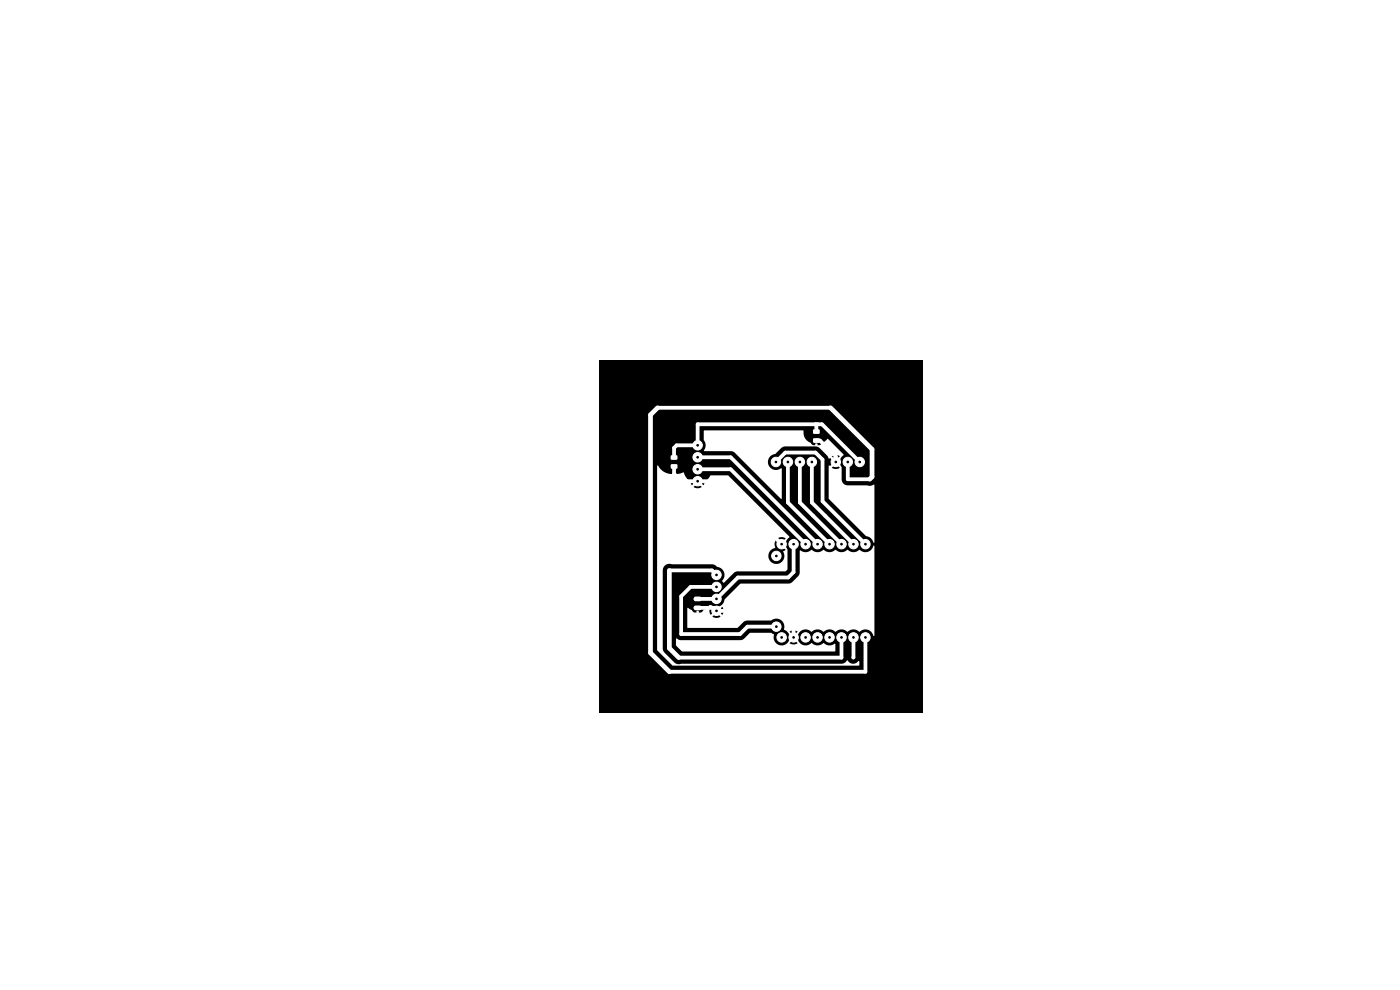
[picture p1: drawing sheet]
<svg xmlns="http://www.w3.org/2000/svg" width="297mm" height="210mm" viewBox="0 0 297 210" stroke-linecap="round" stroke-linejoin="round" font-family="sans-serif">
<path d="M127.2 76.5h68.6v74.7h-68.6z" fill="#000"/>
<g fill="#fff" stroke="#fff" stroke-width=".21">
<circle cx="148" cy="102.1" r="1"/>
<circle cx="148" cy="99.5" r="1"/>
<circle cx="148" cy="97" r="1"/>
<circle cx="148" cy="94.5" r="1"/>
</g>
<g fill="#fff">
<path d="M142.3 98.5h1.3l.1 .2v.6l-.2 .2-1.1-.1-.1-.2z"/>
<path d="M142.3 96.6h1.3l.1 .2v.6l-.2 .2-1.1-.1-.1-.2z"/>
</g>
<g fill="#fff" stroke="#fff" stroke-width=".21">
<circle cx="152" cy="129.6" r="1"/>
<circle cx="152" cy="127" r="1"/>
<circle cx="152" cy="124.5" r="1"/>
<circle cx="152" cy="122" r="1"/>
<circle cx="164.6" cy="98" r="1"/>
<circle cx="167.1" cy="98" r="1"/>
<circle cx="169.7" cy="98" r="1"/>
<circle cx="172.2" cy="98" r="1"/>
<circle cx="177.3" cy="98" r="1"/>
<circle cx="179.8" cy="98" r="1"/>
<circle cx="182.4" cy="98" r="1"/>
</g>
<g fill="#fff">
<path d="M172.5 91.1h1.3l.1 .2v.6l-.2 .2-1.1-.1-.1-.2z"/>
<path d="M172.5 93h1.3l.1 .2v.6l-.2 .2-1.1-.1-.1-.2z"/>
</g>
<g fill="#fff" stroke="#fff" stroke-width=".21">
<circle cx="165.8" cy="115.4" r="1"/>
<circle cx="168.4" cy="115.4" r="1"/>
<circle cx="170.9" cy="115.4" r="1"/>
<circle cx="173.4" cy="115.4" r="1"/>
<circle cx="176" cy="115.4" r="1"/>
<circle cx="178.5" cy="115.4" r="1"/>
<circle cx="181.1" cy="115.4" r="1"/>
<circle cx="183.6" cy="115.4" r="1"/>
<circle cx="183.6" cy="135.2" r="1"/>
<circle cx="181.1" cy="135.2" r="1"/>
<circle cx="178.5" cy="135.2" r="1"/>
<circle cx="176" cy="135.2" r="1"/>
<circle cx="173.4" cy="135.2" r="1"/>
<circle cx="170.9" cy="135.2" r="1"/>
<circle cx="168.4" cy="135.2" r="1"/>
<circle cx="165.8" cy="135.2" r="1"/>
<circle cx="164.7" cy="132.9" r="1"/>
<circle cx="164.7" cy="117.9" r="1"/>
</g>
<g fill="#fff">
<path d="M147.3 126.6h1.3l.1 .2v.6l-.2 .2-1.1-.1-.1-.2z"/>
<path d="M147.3 128.5h1.3l.1 .2v.6l-.2 .2-1.1-.1-.1-.2z"/>
</g>
<g fill="none" stroke="#fff" stroke-width=".8">
<path d="M139.5 86.5h36.7M143 99v1.5l1.6 1.6h7.9l13.3 13.3M143 97.1v-2.1l.5-.5h4.5v-4.5h26.4l8 8M148 99.5h7l15.9 15.9M148 97h7l18.4 18.4M164.6 98l2-2h6.4l1.5 1.5v8.8l9.1 9.1M167.1 98v8.6l8.9 8.8M169.7 98v8.6l8.8 8.8M172.2 98v8.6l8.9 8.8M173 90l.2 .2v1.4M173.2 93.5h.7l3.4 3.3-.1 1.2M179.8 98v3.7h4.7"/>
<path d="M168.4 115.4v6l-1.2 1.1h-10.7l-4.5 4.5M142 121h9l1 1M144 139.5h34.5M147.5 129h3.9l.6 .6h4.4l2.6-2.6h6.7l2.7 2.6v5.6M147.5 127.1h4.5M152 124.5h-5.5l-2 2v8h12.5l1.6-1.6h6.1M178.5 139.5h.1M178.5 135.2v4.3M181.1 135.2l-.1 4.3M183.6 135.2v7.3h-41.6"/>
</g>
<path d="M139.5 86.5l-1.5 1.5v50.5l4 4M176.2 86.5l8.8 8.8v5.9l-.5 .5M142 121v16.5l2 2" fill="none" stroke="#fff" stroke-width="1"/>
<g fill="#fff">
<path d="M139.4 98.8l.1-.1a3.9 3.9 0 0 0 2.9 1.9l1.3-.1 1.2-.3 .2 .1a3.3 3.3 0 0 0 1.4 1.9l.3 .7 .5-.4 .4 .1-.6 .7a1.48 1.48 0 0 0 1.8 0l-.6-.6v-.2h.4l.6 .4a1.61 1.61 0 0 1 .9-1.4l.6-.7 3.7 .1 12.9 12.9-1.2 1.6-.3-.4 .8-.8a1.48 1.48 0 0 0-1.7 0l.8 .8-.4 .4-.8-.8a1.82 1.82 0 0 0-.1 1.6 1.73 1.73 0 0 0-1.4 2.3 1.73 1.73 0 0 0 2.4 1 1.73 1.73 0 0 0 .7-2.6l.5-.2-.8-.9 .3-.3 .9 1.1v4.2l-.4 .4h-10.3l-.7 .3-2.1 2.1-.4-.3a1.77 1.77 0 0 0 .4-1.9 1.77 1.77 0 0 0-1.5-1.2l-.4-.3-.6-.2h-8.6a1.42 1.42 0 0 0-1.9 1.2v16.7l.3 .8 2.6 2.4h35.1l.6-.2 .6-.5a1.45 1.45 0 0 0 2.4 .1l.1 .9-.1 .1h-39.6l-3.2-3.3z"/>
<path d="M143.4 135.5l1 .3h12.7l.7-.3 1.3-1.3h4.5l.2 .1a.45 .45 0 0 1 .4 .3 .45 .45 0 0 1-.1 .5 1.71 1.71 0 0 0 1.4 1.8 1.71 1.71 0 0 0 1.9-1.1l.6-.5 .3 .3-.8 .8a1.48 1.48 0 0 0 1.7 0l-.8-.8 .4-.3 .5 .5a1.79 1.79 0 0 0 2.9 .6 1.83 1.83 0 0 0 2.6 0 1.86 1.86 0 0 0 2.4 .1v1.6l-.1 .1h-32.4l-1.3-1.3z"/>
<path d="M145.8 129l1 .4 .6 .5h.4v-.3h.4v.3a.85 .85 0 0 0 1-.5l.9-.5a.69 .69 0 0 1 .8-.5l1.1 .8-.4 .3-.8-.8a1.48 1.48 0 0 0 0 1.7l.8-.8 .4 .4-.8 .9a1.49 1.49 0 0 0 1.7-.1l-.9-.8 .4-.4 .9 .8a1.49 1.49 0 0 0-.1-1.7l-.8 .8-.4-.3 .6-.6a1.79 1.79 0 0 0 1.1-1.4l3.4-3.4h10.2l.6-.2 1.5-1.4 .2-.5 .1-4.9a1.98 1.98 0 0 0 2.5-.2 1.83 1.83 0 0 0 2.6 0 1.83 1.83 0 0 0 2.5 0 1.84 1.84 0 0 0 2.5 0 1.83 1.83 0 0 0 2.6 0 1.78 1.78 0 0 0 3-.9l.1 .1v19l-.1 .1a1.85 1.85 0 0 0-3.1-.9 1.84 1.84 0 0 0-2.6 0 1.84 1.84 0 0 0-2.5 0 1.84 1.84 0 0 0-2.5 0 1.84 1.84 0 0 0-2.6 0 1.72 1.72 0 0 0-2.8 .6l-.5 .6-.4-.4 .7-.9a1.49 1.49 0 0 0-1.6 .1l.8 .8-.3 .4-1.1-1.3-.6-.3a1.75 1.75 0 0 0-.6-2.1 1.75 1.75 0 0 0-2.1 .1l-5.3 .1-.6 .2-1.3 1.3h-10.5l-.1-.1z"/>
<path d="M175.8 98.8l.3 .1 .8-.9 .4 .4-.9 .8a1.48 1.48 0 0 0 1.8 0l-.8-.8 .3-.4 .8 1.1v2.7a1.31 1.31 0 0 0 1.2 1.2l4.9 .1 .9-.2v12.1l-.2 .1a1.76 1.76 0 0 0-1.6-1.4l-7.9-7.9z"/>
<path d="M149.3 91.4l21.1-.1a2.62 2.62 0 0 0 1.6 2.7l.7 .4h.2l.1-.3h.4v.3a.91 .91 0 0 0 1-.5l1.3-.8 3.3 3.3-1.3 1.6-.3-.4 .8-.8a1.48 1.48 0 0 0-1.8 0l.9 .8-.4 .4-.8-.9-.3 .2-.3-.6-1.7-1.7-.7-.3h-6.8l-.5 .3-1.3 1.3a1.74 1.74 0 0 0-1.5 2.4 1.74 1.74 0 0 0 2.8 .6v6.4l-.1 .1-10-9.9-.6-.2-5.8-.1a1.92 1.92 0 0 0 0-2.3z"/>
</g>
<g fill="#000" stroke="#000" stroke-width=".21">
<circle cx="148" cy="97" r=".17"/>
<circle cx="148" cy="99.5" r=".17"/>
<circle cx="148" cy="94.5" r=".17"/>
<circle cx="164.6" cy="98" r=".17"/>
<circle cx="167.2" cy="98" r=".17"/>
<circle cx="169.7" cy="98" r=".17"/>
<circle cx="172.2" cy="98" r=".17"/>
<circle cx="177.3" cy="98" r=".17"/>
<circle cx="179.9" cy="98" r=".17"/>
<circle cx="182.4" cy="98" r=".17"/>
<circle cx="148" cy="102.1" r=".17"/>
<circle cx="164.7" cy="117.9" r=".18"/>
<circle cx="165.8" cy="115.4" r=".17"/>
<circle cx="168.4" cy="115.4" r=".17"/>
<circle cx="170.9" cy="115.4" r=".17"/>
<circle cx="173.4" cy="115.4" r=".17"/>
<circle cx="176" cy="115.4" r=".17"/>
<circle cx="178.5" cy="115.4" r=".17"/>
<circle cx="181.1" cy="115.4" r=".17"/>
<circle cx="183.6" cy="115.4" r=".17"/>
<circle cx="152" cy="129.6" r=".17"/>
<circle cx="152" cy="127" r=".17"/>
<circle cx="152" cy="122" r=".17"/>
<circle cx="152" cy="124.5" r=".17"/>
<circle cx="164.7" cy="132.9" r=".17"/>
<circle cx="165.8" cy="135.2" r=".17"/>
<circle cx="168.4" cy="135.2" r=".17"/>
<circle cx="170.9" cy="135.2" r=".17"/>
<circle cx="173.4" cy="135.2" r=".17"/>
<circle cx="176" cy="135.2" r=".17"/>
<circle cx="178.5" cy="135.2" r=".17"/>
<circle cx="181.1" cy="135.2" r=".17"/>
<circle cx="183.6" cy="135.2" r=".17"/>
</g>
</svg>
